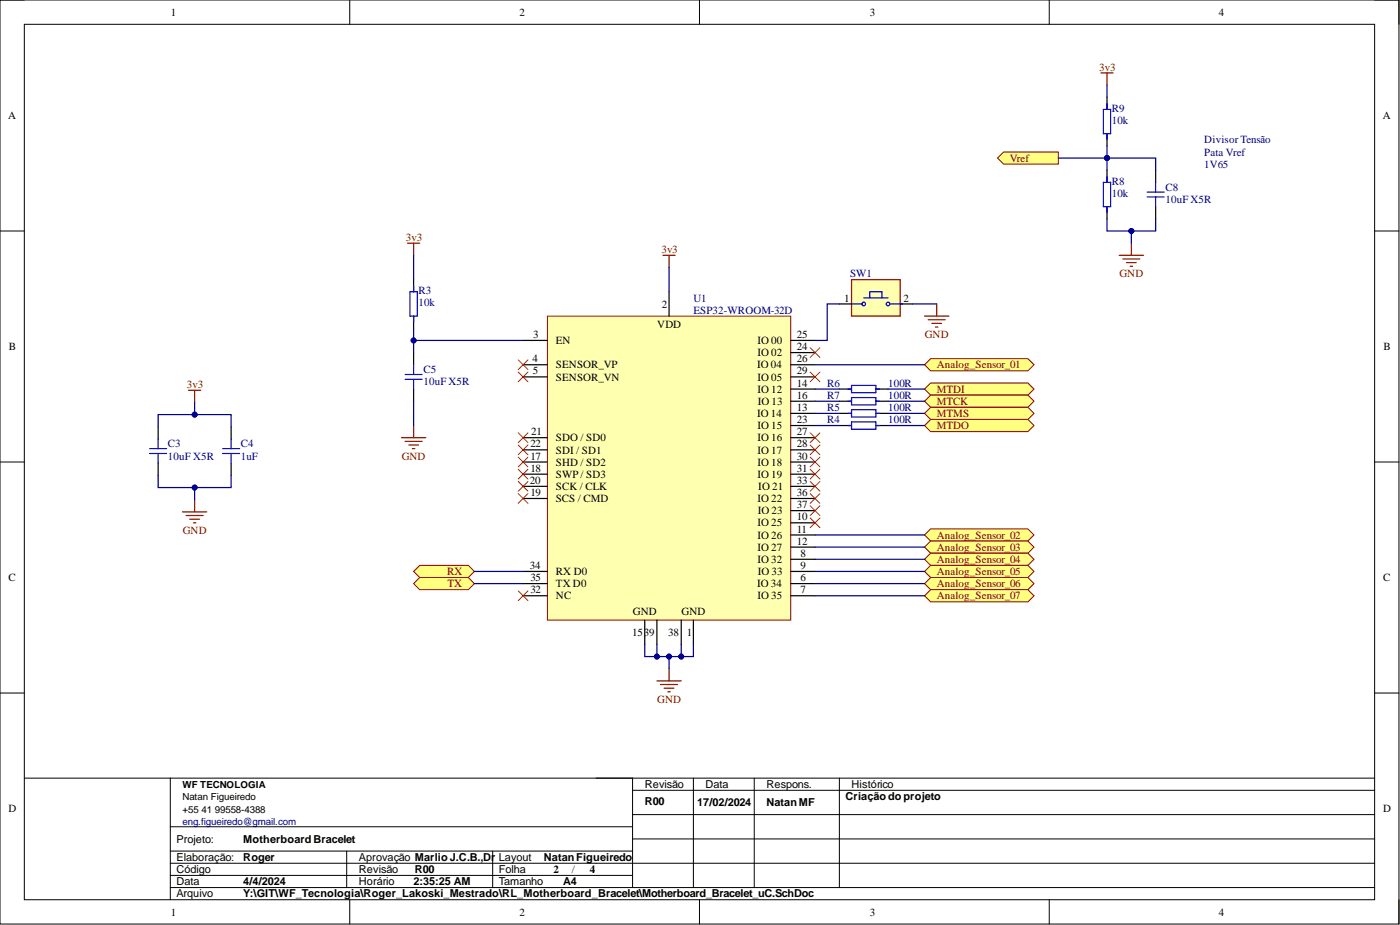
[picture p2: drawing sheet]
<svg xmlns="http://www.w3.org/2000/svg" width="292mm" height="193mm" viewBox="0 0 292 193" stroke-linecap="round" stroke-linejoin="round" font-family="sans-serif">
<defs><g id="words">
<g font-size="2.3">
<text x="35.6" y="3.3">1</text>
<text x="108.4" y="3.3">2</text>
<text x="181.5" y="3.3">3</text>
<text x="254.3" y="3.3">4</text>
<text x="1.7" y="24.9">A</text>
<text x="288.5" y="24.9">A</text>
<text x="138.1" y="64.2">2</text>
<text x="176.1" y="62.9">1</text>
<text x="188.5" y="62.9">2</text>
<text x="111.3" y="70.5">3</text>
<text x="116" y="71.8">EN</text>
<text x="137.1" y="68.5">VDD</text>
<text x="158" y="71.8">IO 00</text>
<text x="166.2" y="70.5">25</text>
<text x="1.9" y="73">B</text>
<text x="111.1" y="75.6">4</text>
<text x="116" y="76.9">SENSOR_VP</text>
<text x="158" y="76.9">IO 04</text>
<text x="158" y="74.3">IO 02</text>
<text x="166.2" y="73">24</text>
<text x="166.2" y="75.6">26</text>
<text x="288.7" y="73">B</text>
<text x="111.2" y="78.1">5</text>
<text x="116" y="79.4">SENSOR_VN</text>
<text x="158" y="81.9">IO 12</text>
<text x="158" y="79.4">IO 05</text>
<text x="166.2" y="80.7">14</text>
<text x="166.2" y="83.2">16</text>
<text x="166.2" y="78.1">29</text>
<text x="158" y="87">IO 14</text>
<text x="158" y="89.5">IO 15</text>
<text x="158.1" y="84.5">IO 13</text>
<text x="166.2" y="85.7">13</text>
<text x="166.2" y="88.3">23</text>
<text x="110.7" y="95.9">17</text>
<text x="110.7" y="93.3">22</text>
<text x="110.8" y="90.8">21</text>
<text x="116" y="92.1">SDO / SD0</text>
<text x="116" y="94.6">SDI / SD1</text>
<text x="158" y="92.1">IO 16</text>
<text x="158" y="94.6">IO 17</text>
<text x="166.2" y="90.8">27</text>
<text x="166.2" y="93.3">28</text>
<text x="166.2" y="95.9">30</text>
<text x="110.6" y="100.9">20</text>
<text x="110.7" y="98.4">18</text>
<text x="116" y="97.1">SHD / SD2</text>
<text x="116" y="99.7">SWP / SD3</text>
<text x="158" y="97.1">IO 18</text>
<text x="158" y="99.7">IO 19</text>
<text x="166.2" y="98.4">31</text>
<text x="166.2" y="100.9">33</text>
<text x="110.7" y="103.5">19</text>
<text x="116" y="104.8">SCS / CMD</text>
<text x="116" y="102.2">SCK / CLK</text>
<text x="158" y="104.8">IO 22</text>
<text x="158.1" y="107.3">IO 23</text>
<text x="158.2" y="102.2">IO 21</text>
<text x="166.2" y="103.5">36</text>
<text x="166.2" y="106">37</text>
<text x="158" y="109.8">IO 25</text>
<text x="158" y="112.4">IO 26</text>
<text x="166.2" y="108.6">10</text>
<text x="166.2" y="111.1">11</text>
<text x="166.2" y="113.6">12</text>
<text x="110.6" y="118.7">34</text>
<text x="116" y="120">RX D0</text>
<text x="158" y="117.4">IO 32</text>
<text x="158" y="114.9">IO 27</text>
<text x="158.1" y="120">IO 33</text>
<text x="167" y="116.2">8</text>
<text x="167" y="118.7">9</text>
<text x="1.8" y="121.2">C</text>
<text x="110.7" y="123.8">32</text>
<text x="110.7" y="121.2">35</text>
<text x="116" y="125">NC</text>
<text x="116" y="122.5">TX D0</text>
<text x="158" y="122.5">IO 34</text>
<text x="158" y="125">IO 35</text>
<text x="167" y="121.2">6</text>
<text x="167" y="123.8">7</text>
<text x="288.6" y="121.2">C</text>
<text x="132.1" y="128.3">GND</text>
<text x="142.2" y="128.3">GND</text>
<text x="131.9" y="132.7">1539</text>
<text x="139.4" y="132.7">38</text>
<text x="143.3" y="132.7">1</text>
<text x="134.5" y="164.4">Revisão</text>
<text x="134.5" y="167.9">R00</text>
<text x="147.2" y="164.4">Data</text>
<text x="159.9" y="164.4">Respons.</text>
<text x="176.4" y="166.9">Criaçãodoprojeto</text>
<text x="177.7" y="164.4">Histórico</text>
<text x="1.8" y="169.4">D</text>
<text x="145.4" y="168.2">17/02/2024</text>
<text x="159.9" y="168.2">NatanMF</text>
<text x="288.6" y="169.4">D</text>
<text x="36.8" y="175.8">Projeto:</text>
<text x="36.8" y="179.6">Elaboração:</text>
<text x="50.8" y="175.8">MotherboardBracelet</text>
<text x="50.8" y="179.6">Roger</text>
<text x="74.9" y="179.6">Aprovação MarlioJ.C.B.,Dr</text>
<text x="104.1" y="179.6">Layout</text>
<text x="113.5" y="179.6">NatanFigueiredo</text>
<text x="36.8" y="182.1">Código</text>
<text x="36.8" y="184.7">Data</text>
<text x="50.8" y="184.7">4/4/2024</text>
<text x="74.9" y="182.1">Revisão</text>
<text x="74.9" y="184.7">Horário</text>
<text x="86.3" y="184.7">2:35:25 AM</text>
<text x="86.5" y="182.1">R00</text>
<text x="104.1" y="184.7">Tamanho</text>
<text x="104.1" y="182.1">Folha</text>
<text x="115.5" y="182.1">2</text>
<text x="117.5" y="184.7">A4</text>
<text x="119.3" y="182.1">/</text>
<text x="123.1" y="182.1">4</text>
<text x="35.6" y="191">1</text>
<text x="36.8" y="187.2">Arquivo</text>
<text x="50.8" y="187.2">Y:\GIT\WF_Tecnologia\Roger_Lakoski_Mestrado\RL_Motherboard_Bracelet\Motherboard_Bracelet_uC.SchDoc</text>
<text x="108.4" y="191">2</text>
<text x="181.5" y="191">3</text>
<text x="254.3" y="191">4</text>
</g>
<g font-size="2.3" fill="#800000">
<text x="229.4" y="14.7">3v3</text>
<text x="210.7" y="33.7">Vref</text>
<text x="84.7" y="50.2">3v3</text>
<text x="138" y="52.8">3v3</text>
<text x="233.6" y="57.8">GND</text>
<text x="193" y="70.5">GND</text>
<text x="195.4" y="76.9">Analog_Sensor_01</text>
<text x="39" y="80.9">3v3</text>
<text x="195.4" y="81.9">MTDI</text>
<text x="195.4" y="84.5">MTCK</text>
<text x="195.4" y="87">MTMS</text>
<text x="195.4" y="89.5">MTDO</text>
<text x="83.8" y="95.9">GND</text>
<text x="38.2" y="111.3">GND</text>
<text x="195.4" y="112.4">Analog_Sensor_02</text>
<text x="93.3" y="120">RX</text>
<text x="195.4" y="114.9">Analog_Sensor_03</text>
<text x="195.4" y="117.4">Analog_Sensor_04</text>
<text x="195.4" y="120">Analog_Sensor_05</text>
<text x="93.4" y="122.5">TX</text>
<text x="195.4" y="122.5">Analog_Sensor_06</text>
<text x="195.4" y="125">Analog_Sensor_07</text>
<text x="137.1" y="146.6">GND</text>
</g>
<g font-size="2.3" fill="#000080">
<text x="232" y="23.3">R9</text>
<text x="232" y="25.9">10k</text>
<text x="251.3" y="29.9">Divisor Tensão</text>
<text x="251.3" y="32.5">Pata Vref</text>
<text x="251.3" y="35">1V65</text>
<text x="232" y="38.6">R8</text>
<text x="232" y="41.1">10k</text>
<text x="243.2" y="39.8">C8</text>
<text x="243.2" y="42.4">10uF X5R</text>
<text x="177.4" y="57.8">SW1</text>
<text x="87.3" y="61.4">R3</text>
<text x="87.3" y="63.9">10k</text>
<text x="144.7" y="62.9">U1</text>
<text x="144.7" y="65.4">ESP32-WROOM-32D</text>
<text x="88.3" y="77.9">C5</text>
<text x="88.3" y="80.4">10uF X5R</text>
<text x="172.6" y="80.7">R6</text>
<text x="172.6" y="83.2">R7</text>
<text x="185.3" y="80.7">100R</text>
<text x="185.3" y="83.2">100R</text>
<text x="172.6" y="85.7">R5</text>
<text x="172.6" y="88.3">R4</text>
<text x="185.3" y="85.7">100R</text>
<text x="185.3" y="88.3">100R</text>
<text x="35" y="93.3">C3</text>
<text x="35" y="95.9">10uF X5R</text>
<text x="50.3" y="93.3">C4</text>
<text x="50.3" y="95.9">1uF</text>
</g>
<g font-size="2">
<text x="38.1" y="164.4">WF TECNOLOGIA</text>
<text x="38.1" y="167">Natan Figueiredo</text>
<text x="38.1" y="169.5">+55</text>
<text x="42" y="169.5">41</text>
<text x="44.8" y="169.5">99558-4388</text>
</g>
<text font-size="2" fill="#000080" x="38.1" y="172.1">eng.figueiredo@gmail.com</text>
</g></defs>
<g fill="none" stroke="#000" stroke-width=".21">
<path d="M0 0h291.9v192.8h-291.9zM0 0h5.1M73 0v5.1M145.9 0v5.1M218.9 0v5.1M286.8 0h5.1v5.1M5.1 5.1h281.7v182.6h-281.7zM0 48.2h5.1M286.8 48.2h5.1M0 96.4h5.1M286.8 96.4h5.1M0 144.6h5.1"/>
<path d="M286.8 144.6h5.1M5.1 162.3h281.7M35.5 162.3v25.4M35.5 177.6h96.5M35.5 172.5h96.5M72.3 177.6v7.6M102.8 177.6v7.6M132 175h154.8M132 169.9h154.8M132 164.9h154.8M132 162.3v22.9M144.7 162.3v22.9"/>
<path d="M157.4 162.3v22.9M175.1 162.3v22.9M35.5 180.1h251.3M35.5 182.6h96.5M35.5 185.2h251.3M73 187.7v5.1M145.9 187.7v5.1M218.9 187.7v5.1M291.9 187.7v5.1"/>
</g>
<path d="M114.2 65.9h50.8v63.5h-50.8z" fill-rule="evenodd" fill="#ffffb0"/>
<path d="M114.2 65.9h50.8v63.5h-50.8z" fill="none" stroke="#800000" stroke-width=".21"/>
<g fill="none" stroke="#000" stroke-width=".25">
<path d="M86.3 58.3v2.6M86.3 65.9v2.6M86.3 73.6v2.5M109.1 71h5.1M109.1 76.1h5.1M109.1 78.6h5.1M139.6 60.9v5M165 71h5.1M165 76.1h5.1M165 78.6h5.1M165 73.6h5.1M33 89v2.6"/>
<path d="M33 96.6v2.6M48.2 89v2.6M48.2 96.6v2.6M86.3 81.2v2.5M109.1 96.4h5.1M109.1 98.9h5.1M109.1 91.3h5.1M109.1 93.8h5.1M165 86.2h5.1M165 81.2h5.1M165 83.7h5.1M165 96.4h5.1"/>
<path d="M165 98.9h5.1M165 91.3h5.1M165 93.8h5.1M165 88.8h5.1M109.1 119.2h5.1M109.1 104h5.1M109.1 101.5h5.1M165 116.7h5.1M165 119.2h5.1M165 109.1h5.1M165 111.6h5.1M165 114.1h5.1"/>
<path d="M165 104h5.1M165 101.5h5.1M165 106.5h5.1M109.1 121.7h5.1M109.1 124.3h5.1M134.5 129.4v5M137.1 129.4v5M142.1 129.4v5M144.7 129.4v5M165 121.7h5.1M165 124.3h5.1"/>
</g>
<g fill="none" stroke="#00f" stroke-width=".25">
<path d="M86.3 59.6v1.3M84.5 78.1h3.6M84.5 79.1h3.6M85.5 60.9h1.6v5h-1.6zM86.3 65.9v1.3M86.3 76.1v2M86.3 79.1v2.1M31.2 93.6h3.6M31.2 94.6h3.6M33 91.6v2M33 94.6v2M46.4 93.6h3.6"/>
<path d="M46.4 94.6h3.6M48.2 91.6v2M48.2 94.6v2"/>
</g>
<path d="M83.8 91.3h5M84.5 92.1h3.6M85.3 92.8h2M86 93.6h.5M86.3 88.8v2.5M38.1 106.8h5M38.8 107.5h3.6M39.6 108.3h2M40.4 109.1h.5M40.6 104.2v2.6" fill="none" stroke="#800000" stroke-width=".25"/>
<path d="M177.7 58.3h10.1v7.6h-10.1z" fill-rule="evenodd" fill="#ffffb0"/>
<g fill="none" stroke="#800000" stroke-width=".25">
<path d="M229.7 15.2h2.5M231 15.2v2.6M85 50.7h2.6M86.3 50.7v2.6M138.3 53.3h2.6M139.6 53.3v2.5M177.7 58.3h10.1v7.6h-10.1zM233.5 53.3h5.1M234.3 54h3.5M235 54.8h2.1M235.8 55.5h.5M236 50.7v2.6"/>
<path d="M192.9 65.9h5.1M193.7 66.7h3.5M194.4 67.5h2M195.2 68.2h.5M195.4 63.4v2.5M39.3 81.4h2.6M40.6 81.4v2.6M139.6 139.5v2.5M137.1 142h5M137.8 142.8h3.6M138.6 143.6h2M139.3 144.3h.5"/>
</g>
<g fill="none" stroke="#00f" stroke-width=".25">
<path d="M230.2 22.8h1.5v5.1h-1.5zM230.2 38h1.5v5.1h-1.5zM231 21.6v1.2M231 27.9v1.3M231 36.8v1.2M241.1 38v2.1M231 43.1v1.3M239.3 40.1h3.6M239.3 41.1h3.6M241.1 41.1v2M177.7 63.4h2M179.8 63.4a.38 .38 0 0 1 .6-.3 .38 .38 0 0 1 .1 .6 .38 .38 0 0 1-.6-.1l-.1-.2"/>
<path d="M180.2 62.1h5.1M181.5 62.1v-1.2h2.5v1.2M184.9 63.4a.38 .38 0 0 1 .5-.3 .38 .38 0 0 1 .2 .6 .38 .38 0 0 1-.6-.1l-.1-.2M185.8 63.4h2.5M176.9 81.2h.8M176.9 83.7h.8M176.9 86.2h.8M176.9 88.8h.8M177.7 80.4h5v1.5h-5zM177.7 82.9h5v1.6h-5zM177.7 85.5h5v1.5h-5zM177.7 88h5v1.5h-5z"/>
<path d="M182.7 81.2h.8M182.7 83.7h.8M182.7 86.2h.8M182.7 88.8h.8"/>
</g>
<g fill="none" stroke="#000" stroke-width=".25">
<path d="M231 20.3v2.5M231 27.9v2.5M231 35.5v2.5M241.1 35.5v2.5M231 43.1v2.6M241.1 43.1v2.6M175.1 63.4h2.6M187.8 63.4h2.6M175.1 81.2h2.6M175.1 83.7h2.6M175.1 86.2h2.6M175.1 88.8h2.6"/>
<path d="M182.7 81.2h2.6M182.7 83.7h2.6M182.7 86.2h2.6M182.7 88.8h2.6"/>
</g>
<g fill="none" stroke="#f00" stroke-width=".21">
<path d="M108.1 75.1l2.1 2M108.1 77.6l2.1 2M110.2 75.1l-2.1 2M110.2 77.6l-2.1 2M108.1 90.3l2.1 2M108.1 92.8l2.1 2.1M108.1 95.4l2.1 2M108.1 97.9l2.1 2M110.2 90.3l-2.1 2M110.2 92.8l-2.1 2.1M110.2 95.4l-2.1 2M110.2 97.9l-2.1 2"/>
<path d="M108.1 100.4l2.1 2.1M108.1 103l2.1 2M110.2 100.4l-2.1 2.1M110.2 103l-2.1 2M108.1 123.3l2.1 2M110.2 123.3l-2.1 2"/>
</g>
<path d="M192.9 81.2l1.3-1.3h20.3l1.2 1.3-1.2 1.2h-20.3z" fill-rule="evenodd" fill="#ffff80"/>
<path d="M192.9 81.2l1.3-1.3h20.3l1.2 1.3-1.2 1.2h-20.3z" fill="none" stroke="#800000" stroke-width=".21"/>
<path d="M192.9 83.7l1.3-1.3h20.3l1.2 1.3-1.2 1.3h-20.3z" fill-rule="evenodd" fill="#ffff80"/>
<path d="M192.9 83.7l1.3-1.3h20.3l1.2 1.3-1.2 1.3h-20.3z" fill="none" stroke="#800000" stroke-width=".21"/>
<path d="M192.9 86.2l1.3-1.2h20.3l1.2 1.2-1.2 1.3h-20.3z" fill-rule="evenodd" fill="#ffff80"/>
<path d="M192.9 86.2l1.3-1.2h20.3l1.2 1.2-1.2 1.3h-20.3z" fill="none" stroke="#800000" stroke-width=".21"/>
<path d="M192.9 88.8l1.3-1.3h20.3l1.2 1.3-1.2 1.2h-20.3z" fill-rule="evenodd" fill="#ffff80"/>
<path d="M192.9 88.8l1.3-1.3h20.3l1.2 1.3-1.2 1.2h-20.3z" fill="none" stroke="#800000" stroke-width=".21"/>
<path d="M86.3 119.2l1.3-1.3h10.1l1.3 1.3-1.3 1.3h-10.1z" fill-rule="evenodd" fill="#ffff80"/>
<path d="M86.3 119.2l1.3-1.3h10.1l1.3 1.3-1.3 1.3h-10.1z" fill="none" stroke="#800000" stroke-width=".21"/>
<path d="M86.3 121.7l1.3-1.2h10.1l1.3 1.2-1.3 1.3h-10.1z" fill-rule="evenodd" fill="#ffff80"/>
<path d="M86.3 121.7l1.3-1.2h10.1l1.3 1.2-1.3 1.3h-10.1z" fill="none" stroke="#800000" stroke-width=".21"/>
<path d="M208.1 33l1.3-1.3h11.4v2.5h-11.4z" fill-rule="evenodd" fill="#ffff80"/>
<path d="M208.1 33l1.3-1.3h11.4v2.5h-11.4z" fill="none" stroke="#800000" stroke-width=".21"/>
<path d="M192.9 76.1l1.3-1.3h20.3l1.2 1.3-1.2 1.3h-20.3z" fill-rule="evenodd" fill="#ffff80"/>
<path d="M192.9 76.1l1.3-1.3h20.3l1.2 1.3-1.2 1.3h-20.3z" fill="none" stroke="#800000" stroke-width=".21"/>
<path d="M192.9 111.6l1.3-1.3h20.3l1.2 1.3-1.2 1.3h-20.3z" fill-rule="evenodd" fill="#ffff80"/>
<path d="M192.9 111.6l1.3-1.3h20.3l1.2 1.3-1.2 1.3h-20.3z" fill="none" stroke="#800000" stroke-width=".21"/>
<path d="M192.9 114.1l1.3-1.2h20.3l1.2 1.2-1.2 1.3h-20.3z" fill-rule="evenodd" fill="#ffff80"/>
<path d="M192.9 114.1l1.3-1.2h20.3l1.2 1.2-1.2 1.3h-20.3z" fill="none" stroke="#800000" stroke-width=".21"/>
<path d="M192.9 116.7l1.3-1.3h20.3l1.2 1.3-1.2 1.2h-20.3z" fill-rule="evenodd" fill="#ffff80"/>
<path d="M192.9 116.7l1.3-1.3h20.3l1.2 1.3-1.2 1.2h-20.3z" fill="none" stroke="#800000" stroke-width=".21"/>
<path d="M192.9 119.2l1.3-1.3h20.3l1.2 1.3-1.2 1.3h-20.3z" fill-rule="evenodd" fill="#ffff80"/>
<path d="M192.9 119.2l1.3-1.3h20.3l1.2 1.3-1.2 1.3h-20.3z" fill="none" stroke="#800000" stroke-width=".21"/>
<path d="M192.9 121.7l1.3-1.2h20.3l1.2 1.2-1.2 1.3h-20.3z" fill-rule="evenodd" fill="#ffff80"/>
<path d="M192.9 121.7l1.3-1.2h20.3l1.2 1.2-1.2 1.3h-20.3z" fill="none" stroke="#800000" stroke-width=".21"/>
<path d="M192.9 124.3l1.3-1.3h20.3l1.2 1.3-1.2 1.3h-20.3z" fill-rule="evenodd" fill="#ffff80"/>
<path d="M192.9 124.3l1.3-1.3h20.3l1.2 1.3-1.2 1.3h-20.3z" fill="none" stroke="#800000" stroke-width=".21"/>
<g fill="none" stroke="#f00" stroke-width=".21">
<path d="M169 72.5l2.1 2.1M169 77.6l2.1 2M171.1 72.5l-2.1 2.1M171.1 77.6l-2.1 2M169 90.3l2.1 2M169 92.8l2.1 2.1M169 95.4l2.1 2M169 97.9l2.1 2M171.1 90.3l-2.1 2M171.1 92.8l-2.1 2.1M171.1 95.4l-2.1 2M171.1 97.9l-2.1 2"/>
<path d="M169 100.4l2.1 2.1M169 103l2.1 2M169 105.5l2.1 2M169 108.1l2.1 2M171.1 100.4l-2.1 2.1M171.1 103l-2.1 2M171.1 105.5l-2.1 2M171.1 108.1l-2.1 2"/>
</g>
<path d="M86.3 71h22.8M86.3 83.7v5.1" fill="none" stroke="#000080" stroke-width=".25"/>
<circle cx="86.3" cy="71" r=".51" fill="#000080"/>
<circle cx="86.3" cy="71" r=".51" fill="none" stroke="#000080" stroke-width=".21"/>
<path d="M86.3 53.3v5M40.6 101.7v2.5" fill="none" stroke="#000080" stroke-width=".25"/>
<circle cx="40.6" cy="101.7" r=".51" fill="#000080"/>
<circle cx="40.6" cy="101.7" r=".51" fill="none" stroke="#000080" stroke-width=".21"/>
<path d="M40.6 84v2.5" fill="none" stroke="#000080" stroke-width=".25"/>
<circle cx="40.6" cy="86.5" r=".51" fill="#000080"/>
<circle cx="40.6" cy="86.5" r=".51" fill="none" stroke="#000080" stroke-width=".21"/>
<path d="M175.1 63.4h-2.5v7.6h-2.5M190.4 63.4h5M137.1 134.4v2.6" fill="none" stroke="#000080" stroke-width=".25"/>
<circle cx="137.1" cy="137" r=".51" fill="#000080"/>
<circle cx="137.1" cy="137" r=".51" fill="none" stroke="#000080" stroke-width=".21"/>
<path d="M142.1 134.4v2.6" fill="none" stroke="#000080" stroke-width=".25"/>
<circle cx="142.1" cy="137" r=".51" fill="#000080"/>
<circle cx="142.1" cy="137" r=".51" fill="none" stroke="#000080" stroke-width=".21"/>
<path d="M139.6 137v2.5" fill="none" stroke="#000080" stroke-width=".25"/>
<circle cx="139.6" cy="137" r=".51" fill="#000080"/>
<circle cx="139.6" cy="137" r=".51" fill="none" stroke="#000080" stroke-width=".21"/>
<path d="M231 17.8v2.5M139.6 55.8v5.1M231 45.7v2.5h5" fill="none" stroke="#000080" stroke-width=".25"/>
<circle cx="236" cy="48.2" r=".51" fill="#000080"/>
<circle cx="236" cy="48.2" r=".51" fill="none" stroke="#000080" stroke-width=".21"/>
<path d="M241.1 45.7v2.5h-5.1v2.5" fill="none" stroke="#000080" stroke-width=".25"/>
<circle cx="236" cy="48.2" r=".51" fill="#000080"/>
<circle cx="236" cy="48.2" r=".51" fill="none" stroke="#000080" stroke-width=".21"/>
<path d="M231 33v2.5" fill="none" stroke="#000080" stroke-width=".25"/>
<circle cx="231" cy="33" r=".51" fill="#000080"/>
<circle cx="231" cy="33" r=".51" fill="none" stroke="#000080" stroke-width=".21"/>
<path d="M231 30.4v2.6h10.1v2.5" fill="none" stroke="#000080" stroke-width=".25"/>
<circle cx="231" cy="33" r=".51" fill="#000080"/>
<circle cx="231" cy="33" r=".51" fill="none" stroke="#000080" stroke-width=".21"/>
<path d="M220.8 33h10.2M170.1 86.2h5M170.1 88.8h5M185.3 86.2h7.6M185.3 88.8h7.6M185.3 81.2h7.6M185.3 83.7h7.6M99 119.2h10.1M99 121.7h10.1" fill="none" stroke="#000080" stroke-width=".25"/>
<circle cx="231" cy="33" r=".51" fill="#000080"/>
<circle cx="231" cy="33" r=".51" fill="none" stroke="#000080" stroke-width=".21"/>
<path d="M170.1 76.1h22.8M33 99.2v2.5h15.2v-2.5M170.1 111.6h22.8M170.1 114.1h22.8M170.1 116.7h22.8M170.1 119.2h22.8M170.1 121.7h22.8M170.1 124.3h22.8" fill="none" stroke="#000080" stroke-width=".25"/>
<circle cx="40.6" cy="101.7" r=".51" fill="#000080"/>
<circle cx="40.6" cy="101.7" r=".51" fill="none" stroke="#000080" stroke-width=".21"/>
<path d="M33 89v-2.5h15.2v2.5" fill="none" stroke="#000080" stroke-width=".25"/>
<circle cx="40.6" cy="86.5" r=".51" fill="#000080"/>
<circle cx="40.6" cy="86.5" r=".51" fill="none" stroke="#000080" stroke-width=".21"/>
<path d="M86.3 68.5v5.1" fill="none" stroke="#000080" stroke-width=".25"/>
<circle cx="86.3" cy="71" r=".51" fill="#000080"/>
<circle cx="86.3" cy="71" r=".51" fill="none" stroke="#000080" stroke-width=".21"/>
<path d="M134.5 134.4v2.6h10.2v-2.6" fill="none" stroke="#000080" stroke-width=".25"/>
<circle cx="137.1" cy="137" r=".51" fill="#000080"/>
<circle cx="137.1" cy="137" r=".51" fill="none" stroke="#000080" stroke-width=".21"/>
<circle cx="139.6" cy="137" r=".51" fill="#000080"/>
<circle cx="139.6" cy="137" r=".51" fill="none" stroke="#000080" stroke-width=".21"/>
<circle cx="142.1" cy="137" r=".51" fill="#000080"/>
<circle cx="142.1" cy="137" r=".51" fill="none" stroke="#000080" stroke-width=".21"/>
<path d="M170.1 83.7h5M170.1 81.2h5" fill="none" stroke="#000080" stroke-width=".25"/>
<use href="#words"/>
</svg>
